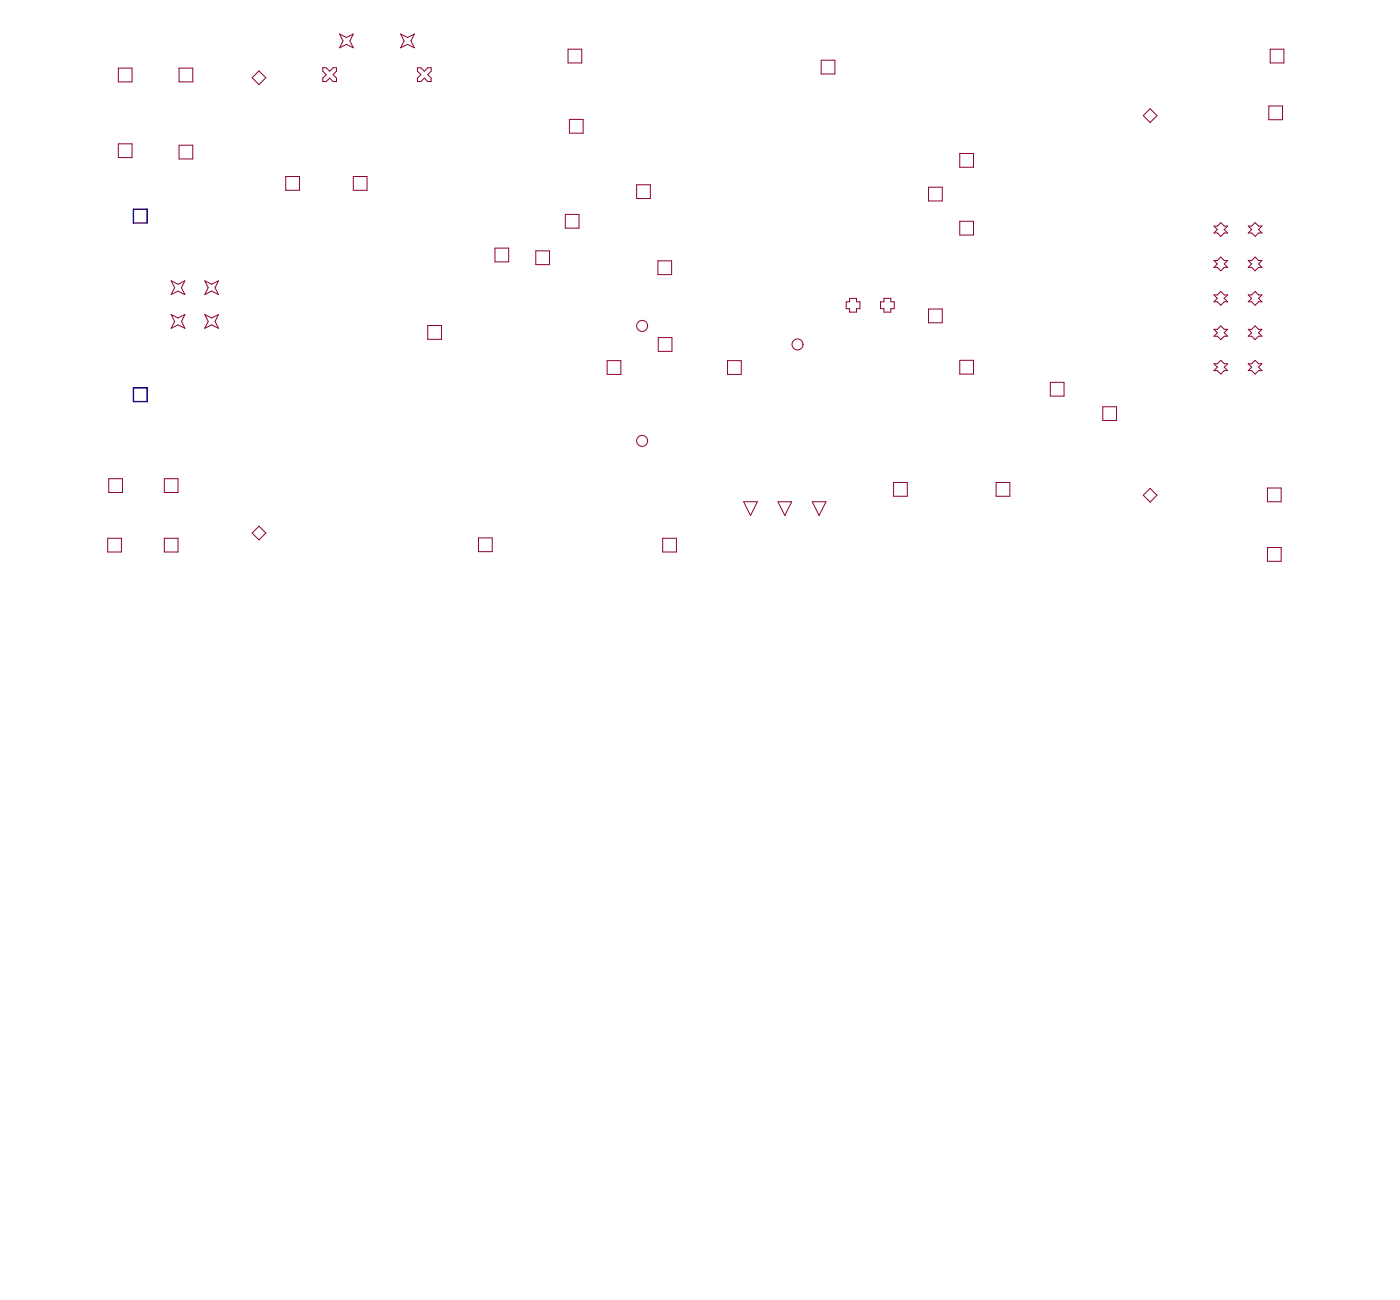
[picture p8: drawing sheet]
<svg xmlns="http://www.w3.org/2000/svg" width="103mm" height="96mm" viewBox="0 0 103 96" stroke-linecap="round" stroke-linejoin="round" font-family="sans-serif">
<g fill="none" stroke="#8d0034" stroke-width=".07">
<path d="M8.7 5h1v1h-1zM8.7 10.6h1v1h-1zM13.2 5h1v1h-1zM13.2 10.7h1v1h-1zM19.1 5.2l.5 .5-.5 .5-.5-.5zM21 13h1v1h-1zM23.7 5h.3l.3 .2 .2-.2h.3v.2l-.3 .3 .3 .2v.3h-.3l-.2-.3-.3 .3h-.3v-.3l.3-.2-.3-.3zM25 2.5l.5 .3 .5-.3-.3 .5 .3 .5-.5-.2-.5 .2 .2-.5zM26 13h1v1h-1zM29.5 2.5l.5 .3 .5-.3-.3 .5 .3 .5-.5-.2-.5 .2 .2-.5zM30.7 5h.3l.2 .2 .3-.2h.2v.2l-.2 .3 .2 .2v.3h-.2l-.3-.3-.2 .3h-.3v-.3l.3-.2-.3-.3zM36.4 18.2h1v1.1h-1z"/>
<path d="M39.4 18.4h1v1.1h-1zM41.6 15.8h1v1h-1zM41.8 3.6h1v1h-1zM41.9 8.8h1v1h-1zM46.8 13.6h1.1v1h-1.1zM48.4 19.2h1v1h-1zM60.4 4.4h1v1h-1zM68.3 13.8h1v1h-1zM70.6 11.3h1v1h-1zM70.6 16.3h1v1h-1zM84.6 8l.5 .5-.5 .5-.5-.5zM89.3 19.2h.3l.2-.3 .3 .3h.2l-.2 .2 .2 .3h-.2l-.3 .2-.2-.2h-.3l.3-.3z"/>
<path d="M89.3 16.6h.3l.2-.2 .3 .2h.2l-.2 .3 .2 .2h-.2l-.3 .3-.2-.3h-.3l.3-.2zM91.8 19.2h.3l.2-.3 .3 .3h.3l-.3 .2 .3 .3h-.3l-.3 .2-.2-.2h-.3l.3-.3zM91.8 16.6h.3l.2-.2 .3 .2h.3l-.3 .3 .3 .2h-.3l-.3 .3-.2-.3h-.3l.3-.2zM93.4 7.8h1v1h-1zM93.5 3.6h1v1h-1zM7.9 39.6h1v1h-1zM8 35.2h1v1h-1zM12.1 39.6h1v1h-1zM12.1 35.2h1v1h-1zM12.6 20.7l.5 .2 .5-.2-.2 .5 .2 .5-.5-.3-.5 .3 .2-.5zM12.6 23.1l.5 .3 .5-.3-.2 .5 .2 .5-.5-.2-.5 .2 .2-.5zM15.1 20.7l.5 .2 .5-.2-.3 .5 .3 .5-.5-.3-.5 .3 .2-.5z"/>
<path d="M15.1 23.1l.5 .3 .5-.3-.3 .5 .3 .5-.5-.2-.5 .2 .2-.5zM19.1 38.7l.5 .5-.5 .5-.5-.5zM31.5 23.9h1v1.1h-1zM35.2 39.6h1v1h-1zM44.7 26.5h1v1h-1zM48.4 24.8h1v1h-1zM48.8 39.6h1v1h-1zM53.5 26.5h1v1h-1zM54.7 36.9h1l-.5 1zM57.2 36.9h1.1l-.6 1zM59.8 36.9h1l-.5 1zM62.5 21.9h.5v.3h.3v.5h-.3v.3h-.5v-.3h-.2v-.5h.2z"/>
<path d="M65 21.9h.5v.3h.3v.5h-.3v.3h-.5v-.3h-.2v-.5h.2zM65.7 35.5h1.1v1h-1.1zM68.3 22.7h1v1h-1zM70.6 26.5h1v1h-1zM73.3 35.5h1v1h-1zM77.3 28.1h1v1h-1zM81.1 29.9h1.1v1h-1.1zM84.6 35.9l.5 .5-.5 .5-.5-.5zM89.3 26.8h.3l.2-.3 .3 .3h.2l-.2 .2 .2 .3h-.2l-.3 .2-.2-.2h-.3l.3-.3zM89.3 24.2h.3l.2-.2 .3 .2h.2l-.2 .3 .2 .2h-.2l-.3 .3-.2-.3h-.3l.3-.2zM89.3 21.7h.3l.2-.3 .3 .3h.2l-.2 .2 .2 .3h-.2l-.3 .2-.2-.2h-.3l.3-.3zM91.8 24.2h.3l.2-.2 .3 .2h.3l-.3 .3 .3 .2h-.3l-.3 .3-.2-.3h-.3l.3-.2z"/>
<path d="M91.8 26.8h.3l.2-.3 .3 .3h.3l-.3 .2 .3 .3h-.3l-.3 .2-.2-.2h-.3l.3-.3zM91.8 21.7h.3l.2-.3 .3 .3h.3l-.3 .2 .3 .3h-.3l-.3 .2-.2-.2h-.3l.3-.3zM93.3 35.9h1v1h-1zM93.3 40.3h1v1h-1z"/>
<circle cx="47.2" cy="32.4" r=".4"/>
<circle cx="47.2" cy="24" r=".4"/>
<circle cx="58.7" cy="25.3" r=".4"/>
</g>
<path d="M9.8 15.4h1v1h-1zM9.8 28.5h1v1h-1z" fill="none" stroke="#000080" stroke-width=".1"/>
</svg>
